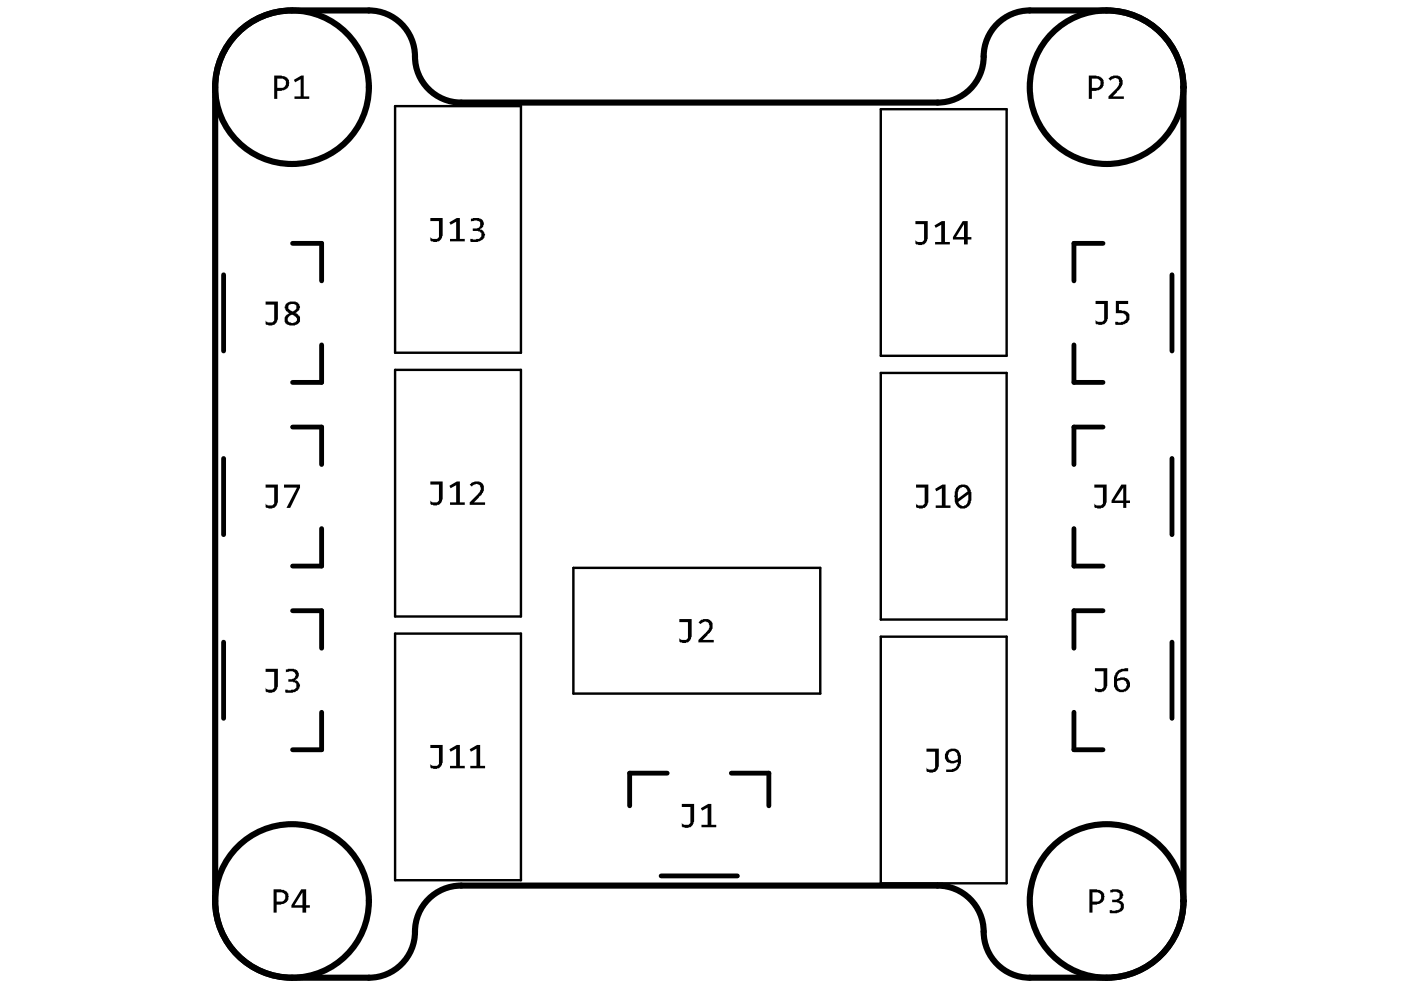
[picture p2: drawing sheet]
<svg xmlns="http://www.w3.org/2000/svg" width="297mm" height="210mm" viewBox="0 0 297 210" stroke-linecap="round" stroke-linejoin="round" font-family="sans-serif">
<g fill="none" stroke="#000" stroke-width="1.3">
<path d="M250.9 18.5a16.3 16.3 0 0 0-16.3-16.3h-16.3a9.8 9.8 0 0 0-9.7 9.8 9.8 9.8 0 0 1-9.8 9.7h-101a9.8 9.8 0 0 1-9.8-9.7 9.8 9.8 0 0 0-9.8-9.8h-16.3a16.3 16.3 0 0 0-16.3 16.3v172.5a16.3 16.3 0 0 0 16.3 16.3h16.3a9.8 9.8 0 0 0 9.8-9.8 9.8 9.8 0 0 1 9.8-9.7h101a9.8 9.8 0 0 1 9.8 9.7 9.8 9.8 0 0 0 9.7 9.8h16.3a16.3 16.3 0 0 0 16.3-16.3M250.9 18.5v172.5"/>
<circle cx="61.9" cy="18.5" r="16.3"/>
<circle cx="234.6" cy="18.5" r="16.3"/>
<circle cx="61.9" cy="191" r="16.3"/>
<circle cx="234.6" cy="191" r="16.3"/>
</g>
<g fill="none" stroke="#000" stroke-width="1">
<path d="M47.4 58.3v16.1M62 51.6h6.2v7.9M233.9 51.6h-6.2v7.9M248.5 58.3v16.1M68.2 73.1v8h-6.2M227.7 73.1v8h6.2M47.4 97.2v16.2M62 90.5h6.2v8M233.9 90.5h-6.2v8M248.5 97.2v16.2M68.2 112.1v7.9h-6.2M227.7 112.1v7.9h6.2"/>
<path d="M47.4 136.2v16.1M62 129.5h6.2v7.9M233.9 129.5h-6.2v7.9M248.5 136.2v16.1M68.2 151v8h-6.2M227.7 151v8h6.2M141.5 163.9h-8v6.9M155.1 163.9h7.9v6.9M140.2 185.7h16.1"/>
</g>
<path d="M83.8 22.5h26.7v52.3h-26.7zM186.7 23.2h26.7v52.2h-26.7zM83.8 78.4h26.7v52.3h-26.7zM186.7 79.1h26.7v52.3h-26.7zM83.8 134.3h26.7v52.3h-26.7zM121.6 120.4h52.3v26.7h-52.3zM186.7 135h26.7v52.3h-26.7z" fill="none" stroke="#000" stroke-width=".51"/>
<g fill="#000">
<path d="M62.3 16.9l1.6-.9h.5v4.4h1.2v.6h-3.2v-.6h1.3v-3.6l-1.1 .7zM235 16.7a1.88 1.88 0 0 1 2.6-.3 1.74 1.74 0 0 1-.1 2.4l-1.6 1.6h2.4v.6h-3.3v-.6l1.7-1.6a1.55 1.55 0 0 0 .4-2l-.4-.1v-.2h-.4l-.9 .6zM91.2 46.2h2.7v3.5a1.63 1.63 0 0 1-2.4 1.5l-.3-.2v-.7a1.2 1.2 0 0 0 1.9 0v-3.4h-1.9zM95.3 47.1l1.5-.9h.7v4.5h1v.5h-3.1v-.5h1.3v-3.7l-1.2 .7zM99.8 46.4l.6-.2a1.88 1.88 0 0 1 2.1 .7l.1 .6a1.14 1.14 0 0 1-.9 1.1 1.36 1.36 0 0 1 1.1 1.3 1.84 1.84 0 0 1-1.9 1.4h-1.1l-.1-.6h.5v.1h.7l.1-.1a.99 .99 0 0 0 1.1-1.3l-.3-.3h-.4v-.1h-1.2v-.6h.7a.83 .83 0 0 0 .9-.5 .83 .83 0 0 0-.4-1l-.8-.2-.8 .3zM194.1 46.9h2.6v3.5a1.63 1.63 0 0 1-2.4 1.4l-.2-.1v-.8a1.2 1.2 0 0 0 1.8 0v-3.4h-1.8zM198.1 47.8l1.6-.9h.6v4.4h1.1v.5h-3.1v-.5h1.3v-3.6l-1.2 .6zM56.3 63.9h2.6v3.6a1.63 1.63 0 0 1-2.3 1.4l-.3-.1v-.8a1.2 1.2 0 0 0 1.8 0v-3.4h-1.8zM232.3 63.8h2.6v3.5a1.63 1.63 0 0 1-2.4 1.5l-.2-.2v-.8a1.2 1.2 0 0 0 1.8 0v-3.3h-1.8zM236.6 63.8h2.6v.7h-2v1.3l.7 .1a1.48 1.48 0 0 1 1.5 1.9l-.2 .3a2.45 2.45 0 0 1-2.4 .8l-.3-.1v-.6h.2a1.58 1.58 0 0 0 2.1-.7v-.2a1.16 1.16 0 0 0-1.3-.9h-.9zM56.3 102.7h2.6v3.6a1.63 1.63 0 0 1-2.3 1.4l-.3-.1v-.8a1.2 1.2 0 0 0 1.8 0v-3.4h-1.8zM60.2 102.7h3.4v.7l-2.1 4.3h-.8l2.3-4.3h-2.8z"/>
<path d="M91.2 102.1h2.7v3.5a1.63 1.63 0 0 1-2.4 1.4l-.3-.1v-.8a1.2 1.2 0 0 0 1.9 0v-3.4h-1.9zM95.3 103l1.5-.9h.7v4.4h1v.5h-3.1v-.5h1.3v-3.6l-1.2 .6zM99.6 102.7a1.9 1.9 0 0 1 2.9 0v.2a2.06 2.06 0 0 1-.8 2.3l-1.2 1.3h2.3v.5h-3.2v-.5l1.4-1.4a2.38 2.38 0 0 0 .9-1.7l-.1-.4a1.02 1.02 0 0 0-1.7 .1zM194.2 102.7h2.6v3.6a1.63 1.63 0 0 1-2.3 1.4l-.3-.1v-.8a1.2 1.2 0 0 0 1.8 0v-3.4h-1.8zM198.3 103.7l1.5-1h.7v4.5h1v.5h-3.1v-.5h1.3v-3.7l-1.2 .7zM232 102.7h2.6v3.6a1.63 1.63 0 0 1-2.3 1.4l-.3-.1v-.8a1.2 1.2 0 0 0 1.8 0v-3.4h-1.8zM144 131.3h2.6v3.5a1.63 1.63 0 0 1-2.3 1.4l-.3-.1v-.8a1.2 1.2 0 0 0 1.9 0v-3.4h-1.9zM148.1 131.9a1.86 1.86 0 0 1 2.7-.1l.3 .2a1.96 1.96 0 0 1-.8 2.2l-1.3 1.5h2.3v.5h-3.2v-.5l1.7-1.7a1.55 1.55 0 0 0 .4-2l-.4-.1a.5 .5 0 0 0-.8 .1l-.5 .3zM56.3 141.8h2.6v3.5a1.63 1.63 0 0 1-2.3 1.5l-.3-.2v-.8a1.2 1.2 0 0 0 1.8 0v-3.3h-1.8zM60.6 141.9h.3a2.96 2.96 0 0 1 2.1 .2 1.26 1.26 0 0 1-.4 2v.2a1.14 1.14 0 0 1 1 .9v.1a1.82 1.82 0 0 1-1.9 1.6h-1.1l-.1-.7h.5v.2h.7l.1-.2a.86 .86 0 0 0 .9-.2 .86 .86 0 0 0 .1-.9l-.2-.4h-.4v-.2h-1.1v-.5h.8a.83 .83 0 0 0 .7-.7 .83 .83 0 0 0-.4-.8l-.2-.2h-.6l-.8 .3zM91.2 157.9h2.7v3.6a1.63 1.63 0 0 1-2.4 1.4l-.3-.1v-.8a1.2 1.2 0 0 0 1.9 0v-3.4h-1.9zM196.4 158.7h2.6v3.5a1.63 1.63 0 0 1-2.3 1.5l-.3-.2v-.7a1.2 1.2 0 0 0 1.9 0v-3.4h-1.9z"/>
<path d="M232.2 141.7h2.6v3.5a1.63 1.63 0 0 1-2.4 1.4l-.2-.1v-.8a1.2 1.2 0 0 0 1.8 0v-3.4h-1.8zM95.3 158.9l1.5-1h.7v4.5h1v.5h-3.1v-.5h1.3v-3.7l-1.2 .7zM99.6 158.9l1.6-1h.6v4.5h1v.5h-3.1v-.5h1.3v-3.7l-1.2 .7zM144.6 170.4h2.6v3.6a1.63 1.63 0 0 1-2.4 1.4l-.2-.1v-.8a1.2 1.2 0 0 0 1.8 0v-3.4h-1.8zM148.6 171.4l1.6-1h.6v4.5h1.1v.5h-3.2v-.5h1.3v-3.7l-1.1 .7zM235.4 188.7h.3a2.13 2.13 0 0 1 2.1 .2l.1 .3a.62 .62 0 0 1 .1 .9 .92 .92 0 0 1-.8 .8l.2 .1a1.22 1.22 0 0 1 .9 1.1 1.22 1.22 0 0 1-.8 1.3 3.3 3.3 0 0 1-2.2 .1v-.5h.5v.1h.7l.1-.1a.86 .86 0 0 0 1-.8 .86 .86 0 0 0-.9-.9h-.9v-.5h.7a.86 .86 0 0 0 .9-.8 .86 .86 0 0 0-.7-.9l-1.3 .1v.1z"/>
<path d="M58.1 16h1.6l.1 .1a1.33 1.33 0 0 1 1.5 1.2l.1 .3-.1 .2a1.34 1.34 0 0 1-1.5 1.3l-.1 .2h-.9v1.7h-.7zM58.8 16.7v1.9h.5a1.01 1.01 0 0 0 1.3-.9 1.01 1.01 0 0 0-1.2-1z"/>
<path d="M230.8 16h1.4a2.04 2.04 0 0 1 1.8 1.1 1.71 1.71 0 0 1-.5 1.8l-1.1 .4h-.9v1.7h-.7zM231.5 16.7v1.9h.5a1.01 1.01 0 0 0 1.3-.9 1.01 1.01 0 0 0-1.1-1z"/>
<path d="M204.1 46.9h1.1v3.4h.8v.5h-.8v1h-.8v-1h-2.4v-.5zM204.4 47.5l-1.7 2.8h1.7z"/>
<path d="M60.5 64.6a2.01 2.01 0 0 1 2.7-.3l.1 .2a1 1 0 0 1-.2 1.5l-.5 .4a.7 .7 0 0 1 .7 .5 1.15 1.15 0 0 1 .3 1.3 1.15 1.15 0 0 1-1 .7v.1a1.96 1.96 0 0 1-2.2-.8v-.4a1.37 1.37 0 0 1 .7-1.3l.3-.1-.3-.1a1.42 1.42 0 0 1-.6-1.7zM61.3 64.6v.1a.81 .81 0 0 0 0 1 .81 .81 0 0 0 1 .2l.1-.1a.68 .68 0 0 0 .5-.9 .68 .68 0 0 0-.9-.4zM61.1 67.2v.1a.62 .62 0 0 0-.1 .7 .62 .62 0 0 0 .7 .4l.3 .1a.91 .91 0 0 0 1-1l-1.1-.8z"/>
<path d="M202.7 103.5a1.69 1.69 0 0 1 1.8-.8 1.69 1.69 0 0 1 1.3 1.5l.2 .4a3.4 3.4 0 0 1-.6 2.7h-.1a1.6 1.6 0 0 1-2.5-.1 4.8 4.8 0 0 1-.4-2.8zM203.2 106.4a.98 .98 0 0 0 .7 .8 .98 .98 0 0 0 1-.3 2.69 2.69 0 0 0 .4-2.1zM203.3 103.7l-.2 .6v1.4l2.1-1.5-.2-.3a.96 .96 0 0 0-1.7-.2z"/>
<path d="M237.8 102.7h1v3.4h.8v.5h-.8v1.1h-.7v-1.1h-2.4v-.5zM238.1 103.4l-1.8 2.7h1.8z"/>
<path d="M236.6 142.6h.1a1.7 1.7 0 0 1 1.6-.8l.9-.1v.6h-.8a1.55 1.55 0 0 0-1.6 1.6h.2a1.79 1.79 0 0 1 2.4 .5 1.57 1.57 0 0 1-.6 2.1l-.1 .1a2.24 2.24 0 0 1-1.9-.1 2.29 2.29 0 0 1-.6-2.4v-.6zM236.8 144.4v.9l.2 .1a.92 .92 0 0 0 1.4 .7 1.05 1.05 0 0 0 .4-1.4 1.05 1.05 0 0 0-1.4-.4z"/>
<path d="M200.6 159.4a1.86 1.86 0 0 1 2.7-.1 4.1 4.1 0 0 1 0 3.5l-.2 .4-.9 .3v.2h-1.6v-.5h.9a1.56 1.56 0 0 0 1.6-1.7 1.74 1.74 0 0 1-2.8-.7v-.9zM201.3 159.5l-.2 .4a.98 .98 0 0 0 .8 1.4l.5-.1a.69 .69 0 0 0 .7-.4 .69 .69 0 0 0-.1-.8v-.2l-.6-.5h-.6z"/>
<path d="M58 188.5h1.6l.1 .2a1.33 1.33 0 0 1 1.4 1.1l.2 .3-.2 .3a1.34 1.34 0 0 1-1.4 1.3l-.1 .1h-.9v1.7h-.7zM58.7 189.2v2h.5a1.01 1.01 0 0 0 1.3-.9 1.01 1.01 0 0 0-1.2-1.1z"/>
<path d="M63.9 188.5h1v3.4h.8v.6h-.8v1h-.8v-1h-2.3v-.6zM64.1 189.2l-1.7 2.7h1.7z"/>
<path d="M231 188.5h1.3a2.04 2.04 0 0 1 1.8 1.1 1.71 1.71 0 0 1-.5 1.8l-1.1 .4h-.9v1.7h-.6zM231.6 189.2v2h.6a1.01 1.01 0 0 0 1.3-.9 1.01 1.01 0 0 0-1.2-1.1z"/>
</g>
</svg>
